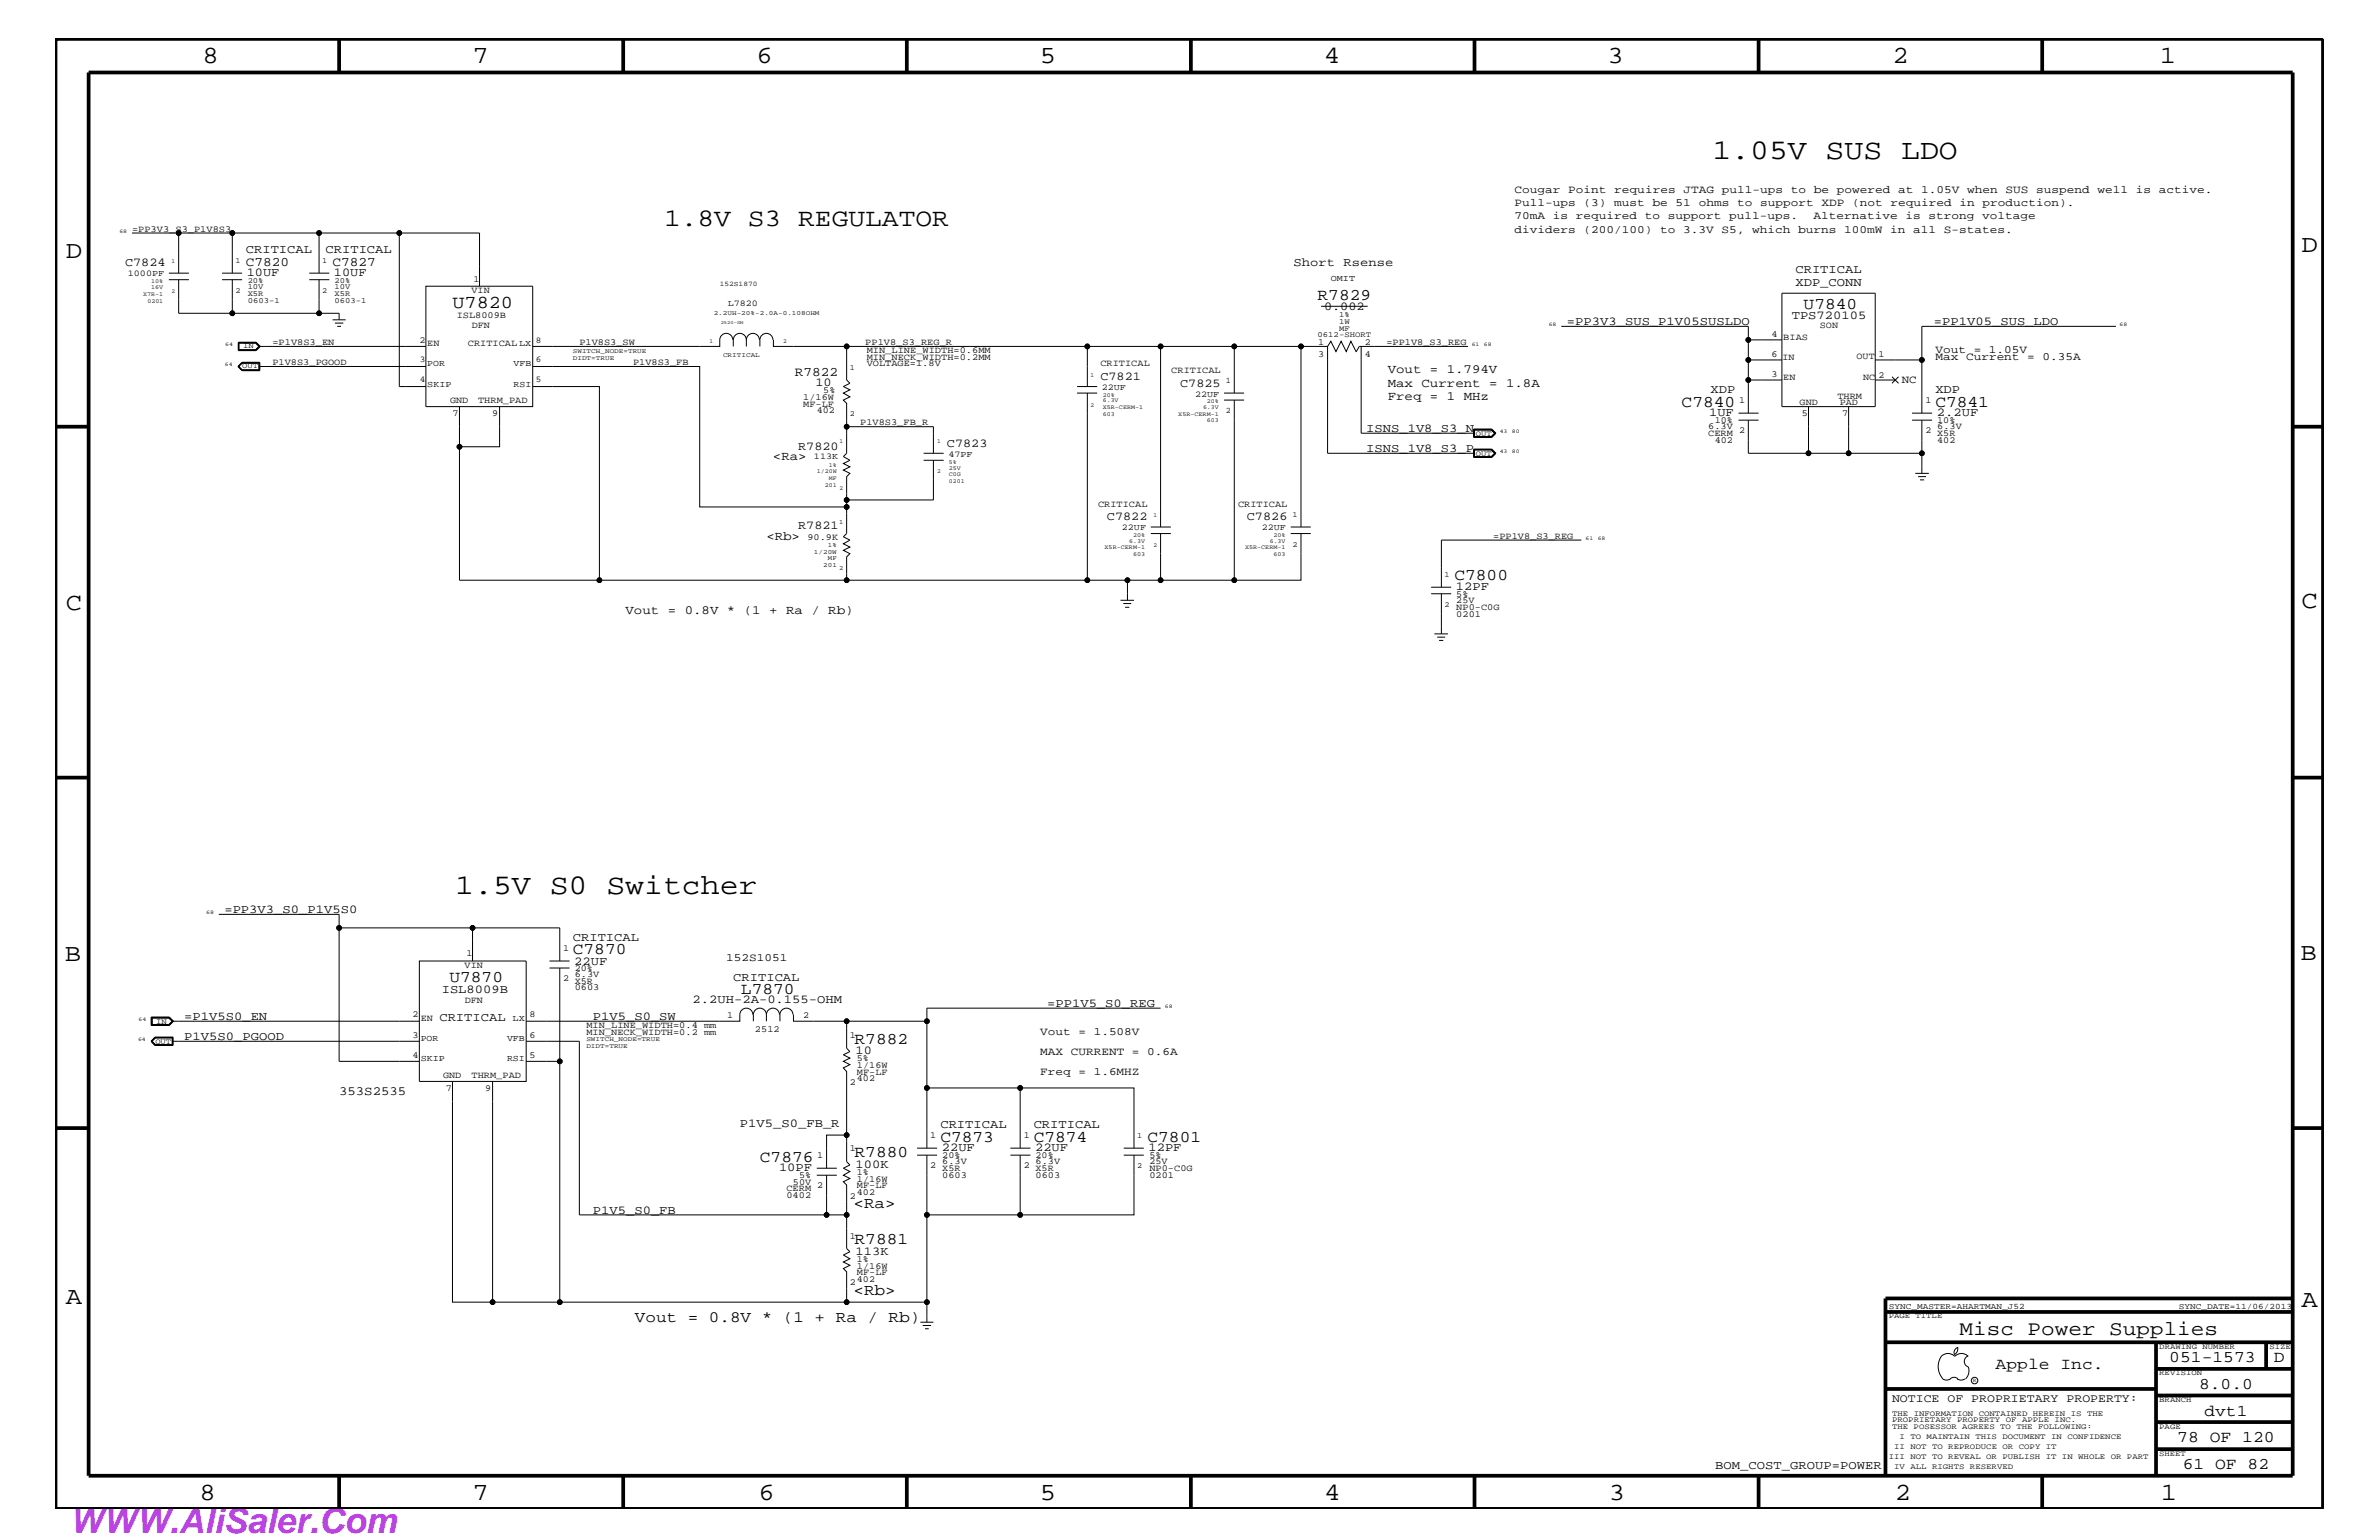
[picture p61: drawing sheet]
<svg xmlns="http://www.w3.org/2000/svg" width="432mm" height="279mm" viewBox="0 0 432 279" stroke-linecap="round" stroke-linejoin="round" font-family="sans-serif">
<defs><g id="words">
<text font-size="6.3" fill="#bd42e3" x="12.7" y="278.1">WWW.AliSaler.Com</text>
<g font-size="5.2">
<text x="310.8" y="28.9">1.05V SUS LDO</text>
<text x="82.6" y="162.2">1.5V S0 Switcher</text>
</g>
<text font-size="4.6" x="120.5" y="41">1.8V S3 REGULATOR</text>
<g font-size="4.5">
<text x="36.7" y="11.5">8</text>
<text x="85.8" y="11.5">7</text>
<text x="137.3" y="11.5">6</text>
<text x="188.7" y="11.5">5</text>
<text x="240.3" y="11.5">4</text>
<text x="291.8" y="11.5">3</text>
<text x="343.5" y="11.5">2</text>
<text x="392" y="11.5">1</text>
<text x="11.9" y="46.8">D</text>
<text x="417.7" y="45.7">D</text>
<text x="11.9" y="110.6">C</text>
<text x="417.7" y="110.4">C</text>
<text x="11.8" y="174.3">B</text>
<text x="417.6" y="174.2">B</text>
<text x="11.9" y="236.7">A</text>
<text x="417.7" y="237.1">A</text>
<text x="36.2" y="272.1">8</text>
<text x="85.8" y="272.1">7</text>
<text x="137.7" y="272.1">6</text>
<text x="188.7" y="272.1">5</text>
<text x="240.4" y="272.1">4</text>
<text x="292" y="272.1">3</text>
<text x="343.9" y="272.1">2</text>
<text x="392.2" y="272.1">1</text>
</g>
<text font-size="3.7" x="355.7" y="242.3">Misc Power Supplies</text>
<text font-size="3.3" x="82.1" y="55.8">U7820</text>
<g font-size="3">
<text x="239.1" y="54.5">R7829</text>
<text x="327.4" y="56.1">U7840</text>
<text x="305.2" y="73.8">C7840</text>
<text x="351.3" y="73.8">C7841</text>
<text x="264" y="105.3">C7800</text>
<text x="104" y="173.2">C7870</text>
<text x="81.6" y="178.3">U7870</text>
<text x="134.5" y="180.4">L7870</text>
<text x="155.1" y="189.4">R7882</text>
<text x="170.7" y="207.1">C7873</text>
<text x="187.6" y="207.1">C7874</text>
<text x="208.3" y="207.1">C7801</text>
<text x="137.9" y="210.8">C7876</text>
<text x="155.1" y="210">R7880</text>
<text x="155.1" y="225.7">R7881</text>
<text x="362.2" y="248.4">Apple Inc.</text>
<text x="393.7" y="247.1">051-1573</text>
<text x="399.2" y="252">8.0.0</text>
<text x="412.7" y="247.1">D</text>
<text x="400.1" y="256.8">dvt1</text>
<text x="395.2" y="261.6">78 OF 120</text>
<text x="396.2" y="266.6">61 OF 82</text>
</g>
<g font-size="2.9">
<text x="154.9" y="219.2">&lt;Ra&gt;</text>
<text x="115.2" y="239.9">Vout = 0.8V * (1 + Ra / Rb)</text>
<text x="154.9" y="235">&lt;Rb&gt;</text>
</g>
<g font-size="2.4">
<text x="44.6" y="48.3">C7820</text>
<text x="60.4" y="48.3">C7827</text>
<text x="144.3" y="68.2">R7822</text>
</g>
<g font-size="2.3">
<text x="251.9" y="70.1">Max Current = 1.8A</text>
<text x="251.9" y="67.7">Vout = 1.794V</text>
<text x="251.9" y="72.6">Freq = 1 MHz</text>
<text x="140.3" y="83.5">&lt;Ra&gt;</text>
<text x="139.1" y="98">&lt;Rb&gt;</text>
<text x="113.5" y="111.4">Vout = 0.8V * (1 + Ra / Rb)</text>
<text x="61.6" y="198.7">353S2535</text>
</g>
<g font-size="2.2">
<text x="44.6" y="45.9">CRITICAL</text>
<text x="59.1" y="45.9">CRITICAL</text>
<text x="22.7" y="48.3">C7824</text>
<text x="44.8" y="50.2">10UF</text>
<text x="60.6" y="50.2">10UF</text>
<text x="234.8" y="48.3">Short Rsense</text>
<text x="325.9" y="49.6">CRITICAL</text>
<text x="325.9" y="51.9">XDP_CONN</text>
<text x="240.3" y="56.2">0.002</text>
<text x="284.4" y="59">=PP3V3_SUS_P1V05SUSLDO</text>
<text x="325.2" y="57.9">TPS720105</text>
<text x="351" y="59">=PP1V05_SUS_LDO</text>
<text x="148" y="70">10</text>
<text x="199.7" y="68.9">C7821</text>
<text x="214.2" y="70.1">C7825</text>
<text x="310.5" y="71.3">XDP</text>
<text x="351.3" y="71.3">XDP</text>
<text x="310.2" y="75.6">1UF</text>
<text x="351.5" y="75.6">2.2UF</text>
<text x="144.9" y="81.6">R7820</text>
<text x="171.9" y="81.1">C7823</text>
<text x="248" y="78.3">ISNS_1V8_S3_N</text>
<text x="248" y="82">ISNS_1V8_S3_P</text>
<text x="200.9" y="94.3">C7822</text>
<text x="226.3" y="94.3">C7826</text>
<text x="144.9" y="96">R7821</text>
<text x="264.2" y="107.1">12PF</text>
<text x="40.7" y="165.6">=PP3V3_S0_P1V5S0</text>
<text x="104" y="170.7">CRITICAL</text>
<text x="104.2" y="175">22UF</text>
<text x="133.1" y="178">CRITICAL</text>
<text x="33.4" y="185">=P1V5S0_EN</text>
<text x="79.8" y="185.3">CRITICAL</text>
<text x="80.2" y="180.1">ISL8009B</text>
<text x="107.6" y="185">P1V5_S0_SW</text>
<text x="125.7" y="182.1">2.2UH-2A-0.155-OHM</text>
<text x="190.1" y="182.7">=PP1V5_S0_REG</text>
<text x="33.4" y="188.7">P1V5S0_PGOOD</text>
<text x="155.3" y="191.2">10</text>
<text x="134.3" y="204.4">P1V5_S0_FB_R</text>
<text x="170.7" y="204.7">CRITICAL</text>
<text x="170.9" y="208.9">22UF</text>
<text x="187.6" y="204.7">CRITICAL</text>
<text x="187.9" y="208.9">22UF</text>
<text x="208.4" y="208.9">12PF</text>
<text x="141.4" y="212.5">10PF</text>
<text x="155.3" y="211.9">100K</text>
<text x="107.6" y="220.2">P1V5_S0_FB</text>
<text x="155.3" y="227.6">113K</text>
<text x="311.3" y="266.6">BOM_COST_GROUP=POWER</text>
</g>
<text font-size="2.1" x="343.4" y="254.4">NOTICE OF PROPRIETARY PROPERTY:</text>
<g font-size="2">
<text x="274.9" y="35">Cougar Point requires JTAG pull-ups to be powered at 1.05V when SUS suspend well is active.</text>
<text x="274.9" y="37.4">Pull-ups (3) must be 51 ohms to support XDP (not required in production).</text>
<text x="274.9" y="39.8">70mA is required to support pull-ups.</text>
<text x="329.2" y="39.8">Alternative is strong voltage</text>
<text x="274.9" y="42.3">dividers (200/100) to 3.3V S5, which burns 100mW in all S-states.</text>
<text x="351.3" y="65.3">Max Current = 0.35A</text>
<text x="351.3" y="64">Vout = 1.05V</text>
<text x="345.2" y="69.5">NC</text>
<text x="131.8" y="174.4">152S1051</text>
<text x="188.8" y="187.7">Vout = 1.508V</text>
<text x="188.8" y="191.4">MAX CURRENT = 0.6A</text>
<text x="188.8" y="195">Freq = 1.6MHZ</text>
</g>
<g font-size="1.7">
<text x="24" y="42">=PP3V3_S3_P1V8S3</text>
<text x="85.6" y="53.2">VIN</text>
<text x="85.9" y="51.1">1</text>
<text x="82.9" y="57.7">ISL8009B</text>
<text x="85.6" y="59.5">DFN</text>
<text x="330.3" y="59.5">SON</text>
<text x="49.4" y="62.6">=P1V8S3_EN</text>
<text x="76.1" y="62.2">2</text>
<text x="77.6" y="62.9">EN</text>
<text x="84.9" y="62.9">CRITICAL LX</text>
<text x="105.2" y="62.6">P1V8S3_SW</text>
<text x="157.1" y="62.6">PP1V8_S3_REG_R</text>
<text x="157.3" y="64">MIN_LINE_WIDTH=0.6MM</text>
<text x="157.3" y="65.3">MIN_NECK_WIDTH=0.2MM</text>
<text x="239.3" y="62.5">1</text>
<text x="239.3" y="64.8">3</text>
<text x="247.7" y="62.5">2</text>
<text x="247.7" y="64.8">4</text>
<text x="251.6" y="62.6">=PP1V8_S3_REG</text>
<text x="321.6" y="61.2">4</text>
<text x="321.6" y="64.8">6</text>
<text x="323.5" y="65.3">IN</text>
<text x="323.7" y="61.7">BIAS</text>
<text x="337" y="65.2">OUT</text>
<text x="341" y="64.7">1</text>
<text x="49.4" y="66.2">P1V8S3_PGOOD</text>
<text x="114.9" y="66.2">P1V8S3_FB</text>
<text x="149.4" y="71.3">5%</text>
<text x="157.3" y="66.5">VOLTAGE=1.8V</text>
<text x="199.7" y="66.5">CRITICAL</text>
<text x="212.6" y="67.7">CRITICAL</text>
<text x="321.6" y="68.4">3</text>
<text x="323.7" y="68.9">EN</text>
<text x="338.2" y="68.9">NC</text>
<text x="341" y="68.5">2</text>
<text x="81.7" y="73.2">GND</text>
<text x="82.1" y="75.5">7</text>
<text x="86.8" y="73.2">THRM_PAD</text>
<text x="89.3" y="75.5">9</text>
<text x="145.8" y="73.8">MF-LF</text>
<text x="145.8" y="72.6">1/16W</text>
<text x="148.3" y="75">402</text>
<text x="156.1" y="77.2">P1V8S3_FB_R</text>
<text x="310" y="77.9">6.3V</text>
<text x="311.2" y="76.8">10%</text>
<text x="315.6" y="73.2">1</text>
<text x="326.6" y="73.5">GND</text>
<text x="327.1" y="75.5">5</text>
<text x="333.5" y="72.3">THRM</text>
<text x="333.9" y="73.5">PAD</text>
<text x="334.3" y="75.5">7</text>
<text x="349.5" y="73.2">1</text>
<text x="351.6" y="76.8">10%</text>
<text x="351.6" y="77.9">6.3V</text>
<text x="310" y="79.1">CERM</text>
<text x="311.2" y="80.3">402</text>
<text x="315.6" y="78.6">2</text>
<text x="349.5" y="78.6">2</text>
<text x="351.6" y="79.1">X5R</text>
<text x="351.6" y="80.3">402</text>
<text x="199.3" y="92">CRITICAL</text>
<text x="224.7" y="92">CRITICAL</text>
<text x="146.6" y="97.9">90.9K</text>
<text x="271" y="97.7">=PP1V8_S3_REG</text>
<text x="264.3" y="111.9">0201</text>
<text x="264.3" y="110.6">NP0-C0G</text>
<text x="264.3" y="109.4">25V</text>
<text x="264.3" y="108.3">5%</text>
<text x="84.7" y="173.5">1</text>
<text x="102.2" y="172.6">1</text>
<text x="84.3" y="175.6">VIN</text>
<text x="102.2" y="178">2</text>
<text x="104.3" y="177.3">6.3V</text>
<text x="104.3" y="176.2">20%</text>
<text x="104.3" y="179.7">0603</text>
<text x="104.3" y="178.5">X5R</text>
<text x="74.8" y="184.6">2</text>
<text x="76.4" y="185.3">EN</text>
<text x="84.4" y="182.1">DFN</text>
<text x="96.1" y="184.6">8</text>
<text x="132" y="184.7">1</text>
<text x="145.8" y="184.7">2</text>
<text x="74.8" y="188.2">3</text>
<text x="74.8" y="191.9">4</text>
<text x="96.1" y="191.9">5</text>
<text x="96.1" y="188.2">6</text>
<text x="106.4" y="187.7">MIN_NECK_WIDTH=0.2 mm</text>
<text x="106.4" y="186.5">MIN_LINE_WIDTH=0.4 mm</text>
<text x="137" y="187.2">2512</text>
<text x="154.3" y="188.3">1</text>
<text x="80.4" y="195.6">GND</text>
<text x="80.9" y="197.9">7</text>
<text x="85.6" y="195.6">THRM_PAD</text>
<text x="88.1" y="197.9">9</text>
<text x="154.3" y="196.8">2</text>
<text x="155.5" y="193.7">1/16W</text>
<text x="155.5" y="192.6">5%</text>
<text x="155.5" y="196.2">402</text>
<text x="155.5" y="195">MF-LF</text>
<text x="154.3" y="208.9">1</text>
<text x="168.8" y="206.5">1</text>
<text x="185.8" y="206.5">1</text>
<text x="143.9" y="214.9">50V</text>
<text x="145" y="213.8">5%</text>
<text x="148.3" y="210.2">1</text>
<text x="148.3" y="215.6">2</text>
<text x="155.5" y="213.2">1%</text>
<text x="155.5" y="215.6">MF-LF</text>
<text x="155.5" y="214.4">1/16W</text>
<text x="168.8" y="211.9">2</text>
<text x="171" y="211.3">6.3V</text>
<text x="171" y="210.2">20%</text>
<text x="171" y="213.6">0603</text>
<text x="171" y="212.5">X5R</text>
<text x="185.8" y="211.9">2</text>
<text x="188" y="213.6">0603</text>
<text x="188" y="211.3">6.3V</text>
<text x="188" y="210.2">20%</text>
<text x="188" y="212.5">X5R</text>
<text x="208.6" y="210.2">5%</text>
<text x="208.6" y="212.5">NP0-C0G</text>
<text x="208.6" y="211.3">25V</text>
<text x="208.6" y="213.6">0201</text>
<text x="142.7" y="217.3">0402</text>
<text x="142.7" y="216.1">CERM</text>
<text x="154.3" y="217.5">2</text>
<text x="155.5" y="216.9">402</text>
<text x="154.3" y="224.7">1</text>
<text x="154.3" y="233.2">2</text>
<text x="155.5" y="230.2">1/16W</text>
<text x="155.5" y="229">1%</text>
<text x="155.5" y="232.6">402</text>
<text x="155.5" y="231.3">MF-LF</text>
</g>
<g font-size="1.6">
<text x="23.2" y="50.2">1000PF</text>
<text x="241.6" y="50.9">OMIT</text>
<text x="132.1" y="55.5">L7820</text>
<text x="76.2" y="65.7">3</text>
<text x="97.3" y="62.2">8</text>
<text x="97.3" y="65.7">6</text>
<text x="76.2" y="69.4">4</text>
<text x="77.6" y="66.5">POR</text>
<text x="77.6" y="70.1">SKIP</text>
<text x="93.2" y="66.5">VFB</text>
<text x="93.2" y="70.1">RSI</text>
<text x="97.3" y="69.4">5</text>
<text x="200" y="70.7">22UF</text>
<text x="216.9" y="72">22UF</text>
<text x="147.7" y="83.3">113K</text>
<text x="172.1" y="82.8">47PF</text>
<text x="203.6" y="96.2">22UF</text>
<text x="229" y="96.2">22UF</text>
<text x="93" y="185.3">LX</text>
<text x="76.4" y="188.9">POR</text>
<text x="92" y="188.9">VFB</text>
<text x="76.4" y="192.6">SKIP</text>
<text x="92" y="192.6">RSI</text>
</g>
<g font-size="1.5">
<text x="222.5" y="69.5">1</text>
<text x="222.5" y="75">2</text>
<text x="342.8" y="237.4">SYNC_MASTER=AHARTMAN_J52</text>
<text x="395.5" y="237.4">SYNC_DATE=11/06/2013</text>
</g>
<g font-size="1.4">
<text x="42.8" y="47.7">1</text>
<text x="58.5" y="47.7">1</text>
<text x="42.8" y="53.2">2</text>
<text x="45" y="53.6">X5R</text>
<text x="45" y="52.4">10V</text>
<text x="45" y="51.3">20%</text>
<text x="58.5" y="53.2">2</text>
<text x="60.7" y="53.6">X5R</text>
<text x="60.7" y="52.4">10V</text>
<text x="60.7" y="51.3">20%</text>
<text x="45" y="54.9">0603-1</text>
<text x="60.7" y="54.9">0603-1</text>
<text x="243" y="58.7">1W</text>
<text x="243" y="60">MF</text>
<text x="243" y="57.5">1%</text>
<text x="44.1" y="63.2">IN</text>
<text x="239.1" y="61.2">0612-SHORT</text>
<text x="43.9" y="66.8">OUT</text>
<text x="154.3" y="67.1">1</text>
<text x="154.3" y="75.6">2</text>
<text x="267.9" y="79">OUT</text>
<text x="267.9" y="82.7">OUT</text>
<text x="234.6" y="93.8">1</text>
<text x="234.6" y="99.3">2</text>
<text x="262.2" y="104.7">1</text>
<text x="262.2" y="110.2">2</text>
<text x="28.4" y="185.7">IN</text>
<text x="28.2" y="189.3">OUT</text>
<text x="206.4" y="206.5">1</text>
<text x="206.4" y="211.9">2</text>
<text x="342.8" y="239.2">PAGE TITLE</text>
<text x="391.9" y="244.7">DRAWING NUMBER</text>
<text x="411.9" y="244.7">SIZE</text>
<text x="391.9" y="249.5">REVISION</text>
<text x="343.4" y="256.8">THE INFORMATION CONTAINED HEREIN IS THE</text>
<text x="391.9" y="254.4">BRANCH</text>
<text x="343.4" y="258">PROPRIETARY PROPERTY OF APPLE INC.</text>
<text x="343.4" y="259.3">THE POSESSOR AGREES TO THE FOLLOWING:</text>
<text x="343.8" y="262.9">II NOT TO REPRODUCE OR COPY IT</text>
<text x="344.8" y="261.1">I TO MAINTAIN THIS DOCUMENT IN CONFIDENCE</text>
<text x="391.9" y="259.3">PAGE</text>
<text x="342.8" y="264.7">III NOT TO REVEAL OR PUBLISH IT IN WHOLE OR PART</text>
<text x="343.8" y="266.6">IV ALL RIGHTS RESERVED</text>
<text x="391.9" y="264.1">SHEET</text>
</g>
<text font-size="1.3" x="130.6" y="51.9">152S1870</text>
<g font-size="1.2">
<text x="129.5" y="57.2">2.2UH-20%-2.0A-0.108OHM</text>
<text x="104" y="65.3">DIDT=TRUE</text>
<text x="104" y="64">SWITCH_NODE=TRUE</text>
<text x="131.2" y="64.7">CRITICAL</text>
<text x="152.3" y="95">1</text>
<text x="147.7" y="100.4">1/20W</text>
<text x="150.3" y="99.3">1%</text>
<text x="150.3" y="101.6">MF</text>
<text x="149.4" y="102.9">201</text>
<text x="152.3" y="103.5">2</text>
<text x="106.4" y="188.9">SWITCH_NODE=TRUE</text>
<text x="106.4" y="190.2">DIDT=TRUE</text>
</g>
<g font-size="1.1">
<text x="31.2" y="47.7">1</text>
<text x="26" y="53.6">X7R-1</text>
<text x="27.4" y="52.4">16V</text>
<text x="27.4" y="51.3">10%</text>
<text x="31.2" y="53.2">2</text>
<text x="26.8" y="54.9">0201</text>
<text x="128.8" y="62.3">1</text>
<text x="142.2" y="62.3">2</text>
<text x="198" y="68.4">1</text>
<text x="200.2" y="72">20%</text>
<text x="198" y="73.8">2</text>
<text x="200.2" y="75.5">603</text>
<text x="200.2" y="74.3">X5R-CERM-1</text>
<text x="200.2" y="73">6.3V</text>
<text x="213.9" y="75.5">X5R-CERM-1</text>
<text x="218.4" y="74.3">6.3V</text>
<text x="219" y="76.7">603</text>
<text x="219" y="73.2">20%</text>
<text x="152.4" y="80.5">1</text>
<text x="170.1" y="80.5">1</text>
<text x="148.3" y="85.9">1/20W</text>
<text x="149.7" y="88.3">201</text>
<text x="150.5" y="84.7">1%</text>
<text x="150.5" y="87.1">MF</text>
<text x="152.4" y="88.9">2</text>
<text x="170.1" y="85.9">2</text>
<text x="172.2" y="86.4">C0G</text>
<text x="172.2" y="84.1">5%</text>
<text x="172.2" y="85.2">25V</text>
<text x="172.2" y="87.6">0201</text>
<text x="209.4" y="93.8">1</text>
<text x="200.5" y="99.7">X5R-CERM-1</text>
<text x="205" y="98.5">6.3V</text>
<text x="205.7" y="97.4">20%</text>
<text x="205.7" y="101">603</text>
<text x="209.4" y="99.3">2</text>
<text x="226" y="99.7">X5R-CERM-1</text>
<text x="230.5" y="98.5">6.3V</text>
<text x="231.1" y="97.4">20%</text>
<text x="231.1" y="101">603</text>
</g>
<g font-size="1">
<text x="21.7" y="42.3">68</text>
<text x="281.1" y="59.2">68</text>
<text x="384.7" y="59.2">68</text>
<text x="40.9" y="62.9">64</text>
<text x="267.1" y="62.9">61</text>
<text x="269.3" y="62.9">68</text>
<text x="40.8" y="66.5">64</text>
<text x="272.2" y="78.6">43</text>
<text x="272.2" y="82.2">43</text>
<text x="274.4" y="78.6">80</text>
<text x="274.4" y="82.2">80</text>
<text x="287.8" y="98">61</text>
<text x="290" y="98">68</text>
<text x="37.4" y="165.9">68</text>
<text x="25.1" y="185.3">64</text>
<text x="211.4" y="182.9">68</text>
<text x="25.1" y="188.9">64</text>
<text x="358.1" y="250.7">R</text>
</g>
<text font-size=".8" x="130.8" y="58.7">2520-SM</text>
</g></defs>
<g fill="none" stroke="#000" stroke-width=".18">
<path d="M24 42.3h8.4v7.3M30.6 49.6h3.7M30.6 50.7h3.7M32.4 42.3h9.8M32.4 50.7v6.1h9.8M40.3 50.7h3.6M40.3 49.6h3.6M42.2 50.7v6.1h15.7M42.2 49.6v-7.3h15.7v7.3M56.1 49.6h3.7M56.1 50.7h3.7M57.9 42.3h29.1v9.6"/>
<path d="M57.9 50.7v6.1h3.7v1.2M60.4 58h2.3M60.8 58.6h1.5M61.2 59.2h.7M72.5 42.3v27.8h4.8M77.3 51.9h19.4v21.9h-19.4zM239.8 55.6h8.4M283.4 59.2h33.9v2.5M323.4 53.2h17v20.6h-17zM384 59.2h-35.2v15.8M43.3 62.1h3.2l.7 .8-.7 .7h-3.2zM43.3 62.2h3.2l.7 .7-.7 .6h-3.2"/>
<path d="M43.3 66.5l.6-.7h3.2v1.4h-3.2zM43.3 62.2v1.3M43.3 66.5l.6-.6h3.1v1.2h-3.1zM43.3 62.3h3.1l.6 .6M43.9 65.7h3.3v1.6h-3.3l-.7-.8zM46.4 62.2l.7 .7-.7 .6M47 62.9h30.3M47 66.5h30.3M47 62.9l-.6 .5h-3.1M83.4 73.8v7.3h7.3v-7.3M96.7 66.5h30.3v25.5h26.7v4.8l-.6 .6 1.2 .6-1.2 .7 1.2 .6-1.2 .6 1.2 .5-.6 .6v4.3h43.7M96.7 70.1h12.1v35.2h-25.4v-24.2"/>
<path d="M133 61.7a1.19 1.19 0 0 0-1.2-1.2 1.19 1.19 0 0 0-1.2 1.2v1.2h-33.9M135.5 61.7a1.19 1.19 0 0 0-1.2-1.2 1.19 1.19 0 0 0-1.2 1.2v1.2M135.5 61.7v1.2M135.5 61.7a1.19 1.19 0 0 1 1.2-1.2 1.19 1.19 0 0 1 1.1 1.2M140.3 61.7a1.19 1.19 0 0 0-1.2-1.2 1.19 1.19 0 0 0-1.2 1.2v1.2M140.4 61.7v1.2h13.3v6l.6 .6-1.2 .6 1.2 .6-1.2 .6 1.2 .7-1.2 .6 .6 .6v9l-.6 .6 1.2 .7-1.2 .6 1.2 .6-1.2 .6 1.2 .6-.6 .6v5.5M153.7 62.9h57M153.7 77.4h15.7v4.8M195.5 71.3h3.6M195.5 70.1h3.6M197.4 71.3v34h7.2M197.4 62.9v7.2"/>
<path d="M222.2 71.3h3.6M222.2 72.6h3.6M224 72.6v32.7h-13.3v-8.5M224 62.9h-13.3v32.7M236.1 62.9h-12.1v8.4M241 62.9v19.3h26.6M246.1 63.8l-.9-1.9-.9 1.9-.9-1.9-.9 1.9-.9-1.9-.6 1h-4.9v32.7M247.1 62.9v15.7h20.5M266.4 62.9h-19.7l-.6 1M267.5 77.8h3.3l.7 .8-.7 .8h-3.3zM267.5 79.4v-1.5h3.2l.7 .7-.7 .8M267.6 78h3.1l.7 .6-.7 .7h-3.1z"/>
<path d="M270.7 78l.6 .6-.6 .6h-3.1M315.6 76.2h3.6M315.6 75h3.6M317.3 76.2v6h11M323.4 68.9h-6.1v6.1M323.4 65.3h-6.1v3.6M323.4 61.7h-6.1v3.6M328.3 73.8v8.4h7.2M335.5 73.8v8.4M340.4 68.9h3.6M340.4 65.3h8.4M343.4 68.4l1.2 1.1"/>
<path d="M344.6 68.4l-1.2 1.1M347 75h3.7M347 76.2h3.7M348.8 76.2v9.7M167.6 82.2h3.7M167.6 83.5h3.7M169.4 83.5v7.2h-15.7M208.9 96.8h3.6M208.9 95.6h3.6M234.3 96.8h3.6M234.3 95.6h3.6M236.1 96.8v8.5h-12.1"/>
<path d="M267.5 81.5h3.3l.7 .7-.7 .8h-3.3zM267.6 81.6h3.1l.6 .6-.6 .6h-3.1M270.7 81.6h-3.2v1.4M270.7 81.6l.7 .6-.7 .8M270.7 81.6l.7 .6-.7 .7h-3.1v-1.3M287 98h-25.4v8.5M335.5 82.2h13.3M347.6 85.9h2.5M348.1 86.5h1.5M348.5 87.1h.8M108.8 105.3h44.9M203.4 108.9h2.4"/>
<path d="M203.9 109.5h1.4M204.2 110.2h.8M204.6 105.3v3.6M204.6 105.3h6.1M259.8 106.5h3.6M259.8 107.7h3.6M260.4 115h2.4M260.9 115.6h1.4M261.2 116.2h.8M261.6 107.7v7.3M39.7 165.9h21.9v26.7h14.5M61.6 168.3h24.2v6.1"/>
<path d="M76.1 174.4h19.4v21.8h-19.4zM85.8 168.3h15.8v6.1M99.7 175.6h3.7M99.7 174.4h3.7M101.6 175.6v17h-6.1M27.4 188.9l.8 .8M27.4 184.5h3.3l.8 .8-.8 .7h-3.3zM27.5 186v-1.4h3.1l.8 .7-.8 .7M27.6 184.7h3l.7 .6-.7 .7h-3zM27.6 188.9l.6-.6h3v1.2h-3zM28.1 188.2h3.3v1.5h-3.3l-.7-.8zM28.2 188.2l-.7 .7 .7 .7h3.1"/>
<path d="M28.2 188.2l-.8 .7M28.2 188.2h3.1v1.5M30.6 184.7l.6 .6M31.2 185.3l-.6 .6h-3M31.2 188.9h44.9M31.2 185.3h44.9M82.1 196.2v40h7.3M89.4 196.2v40h64.3M95.5 188.9h9.7v31.5h44.8M101.6 192.6v43.6M136.7 184.1a1.19 1.19 0 0 0-1.2-1.2 1.19 1.19 0 0 0-1.2 1.2v1.2h-38.8M139.1 184.1a1.19 1.19 0 0 1 1.2-1.2 1.19 1.19 0 0 1 1.2 1.2"/>
<path d="M139.1 184.1a1.19 1.19 0 0 0-1.2-1.2 1.19 1.19 0 0 0-1.2 1.2v1.2M139.1 184.1v1.2M143.9 184.1a1.19 1.19 0 0 0-1.2-1.2 1.19 1.19 0 0 0-1.1 1.2v1.2M144 184.1v1.2h24.2M153.7 185.3v4.9l.6 .6-1.2 .6 1.2 .6-1.2 .6 1.2 .6-1.2 .5 .6 .7v11.5M168.2 185.3v12.1h17v10.9M168.2 197.4v10.9M185.2 197.4h20.6v10.9M210.7 182.9h-42.5v2.4M148.3 213.2h3.6M148.3 211.9h3.6M150 211.9v-6h3.7v4.9l.6 .6-1.2 .5 1.2 .6-1.2 .7 1.2 .6-1.2 .6 .6 .6v11.5l.6 .6-1.2 .6 1.2 .7-1.2 .6 1.2 .6-1.2 .6 .6 .5v5.5"/>
<path d="M150 213.2v7.2h3.7M166.5 208.3h3.6M166.5 209.6h3.6M168.2 209.6v10.8h17v-10.8M183.4 208.3h3.6M183.4 209.6h3.6M204 209.6h3.6M204 208.3h3.6M205.8 209.6v10.8h-20.6M153.7 236.2h14.5M167 239.9h2.4M168.2 220.4v19.5"/>
<path d="M167.5 240.5h1.5M167.9 241.1h.7M352.3 246.1a1.72 1.72 0 0 1 2.5 0 1.69 1.69 0 0 1 2.4 0M352.4 246a3.2 3.2 0 0 0 .4 4.3l.8 .1 .4-.2M354 250.2l.7-.3 .7 .3M355.2 250.2l.7 .2 .7-.2M355.3 244.4v.3a1.18 1.18 0 0 1-.6 1.1M355.4 244.4a.99 .99 0 0 0-.6 1.4M357.2 246a1.04 1.04 0 0 0-.7 1 1.04 1.04 0 0 0 .7 1M357.3 248l.1 .7a2.11 2.11 0 0 1-.6 1.5"/>
<circle cx="32.4" cy="42.3" r=".42"/>
<circle cx="42.2" cy="42.3" r=".42"/>
<circle cx="42.2" cy="56.8" r=".42"/>
<circle cx="57.9" cy="42.3" r=".42"/>
<circle cx="57.9" cy="56.8" r=".42"/>
<circle cx="72.5" cy="42.3" r=".42"/>
<circle cx="153.7" cy="77.4" r=".42"/>
<circle cx="153.7" cy="62.9" r=".42"/>
<circle cx="197.4" cy="62.9" r=".42"/>
<circle cx="210.7" cy="62.9" r=".42"/>
<circle cx="224" cy="62.9" r=".42"/>
<circle cx="236.1" cy="62.9" r=".42"/>
<circle cx="317.3" cy="65.3" r=".42"/>
<circle cx="317.3" cy="68.9" r=".42"/>
<circle cx="317.3" cy="61.7" r=".42"/>
<circle cx="348.8" cy="65.3" r=".42"/>
<circle cx="83.4" cy="81.1" r=".42"/>
<circle cx="153.7" cy="92" r=".42"/>
<circle cx="153.7" cy="90.7" r=".42"/>
<circle cx="328.3" cy="82.2" r=".42"/>
<circle cx="335.5" cy="82.2" r=".42"/>
<circle cx="348.8" cy="82.2" r=".42"/>
<circle cx="108.8" cy="105.3" r=".42"/>
<circle cx="153.7" cy="105.3" r=".42"/>
<circle cx="197.4" cy="105.3" r=".42"/>
<circle cx="204.6" cy="105.3" r=".42"/>
<circle cx="210.7" cy="105.3" r=".42"/>
<circle cx="224" cy="105.3" r=".42"/>
<circle cx="61.6" cy="168.3" r=".42"/>
<circle cx="85.8" cy="168.3" r=".42"/>
<circle cx="101.6" cy="192.6" r=".42"/>
<circle cx="153.7" cy="185.3" r=".42"/>
<circle cx="168.2" cy="197.4" r=".42"/>
<circle cx="168.2" cy="185.3" r=".42"/>
<circle cx="185.2" cy="197.4" r=".42"/>
<circle cx="153.7" cy="205.9" r=".42"/>
<circle cx="89.4" cy="236.2" r=".42"/>
<circle cx="101.6" cy="236.2" r=".42"/>
<circle cx="150" cy="220.4" r=".42"/>
<circle cx="153.7" cy="220.4" r=".42"/>
<circle cx="153.7" cy="236.2" r=".42"/>
<circle cx="168.2" cy="236.2" r=".42"/>
<circle cx="168.2" cy="220.4" r=".42"/>
<circle cx="185.2" cy="220.4" r=".42"/>
<circle cx="358.4" cy="250.5" r=".59"/>
</g>
<g fill="none" stroke="#000" stroke-width=".68" stroke-linecap="butt">
<path d="M10.1 7.1h411.5v266.7h-411.5zM16.1 13.2h400v254.5h-400zM61.6 7.1v6.1M113.1 7.1v6.1M164.6 7.1v6.1M216.2 7.1v6.1M267.6 7.1v6.1M319.2 7.1v6.1M370.7 7.1v6.1M10.1 77.4h6M416.1 77.4h5.5M10.1 141.1h6"/>
<path d="M416.1 141.1h5.5M10.1 204.7h6M416.1 204.7h5.5M342.2 238h73.9M416.1 235.6h-73.9v32.1M342.2 252h49.1M342.2 243.5h73.9M391.3 258h24.8M391.3 253.2h24.8M391.3 248.4h24.8M391.3 243.5v24.2M411.3 243.5v4.9"/>
<path d="M61.6 267.7v6.1M113.1 267.7v6.1M164.6 267.7v6.1M216.2 268v5.8M267.6 267.7v6.1M319.2 267.7v6.1M370.7 267.7v6.1M391.3 262.9h24.8"/>
</g>
<g fill="#000">
<circle cx="32.4" cy="42.3" r=".42"/>
<circle cx="42.2" cy="42.3" r=".42"/>
<circle cx="42.2" cy="56.8" r=".42"/>
<circle cx="57.9" cy="42.3" r=".42"/>
<circle cx="57.9" cy="56.8" r=".42"/>
<circle cx="72.5" cy="42.3" r=".42"/>
<circle cx="153.7" cy="62.9" r=".42"/>
<circle cx="153.7" cy="77.4" r=".42"/>
<circle cx="197.4" cy="62.9" r=".42"/>
<circle cx="210.7" cy="62.9" r=".42"/>
<circle cx="224" cy="62.9" r=".42"/>
<circle cx="236.1" cy="62.9" r=".42"/>
<circle cx="317.3" cy="65.3" r=".42"/>
<circle cx="317.3" cy="61.7" r=".42"/>
<circle cx="317.3" cy="68.9" r=".42"/>
<circle cx="348.8" cy="65.3" r=".42"/>
<circle cx="83.4" cy="81.1" r=".42"/>
<circle cx="153.7" cy="92" r=".42"/>
<circle cx="153.7" cy="90.7" r=".42"/>
<circle cx="328.3" cy="82.2" r=".42"/>
<circle cx="335.5" cy="82.2" r=".42"/>
<circle cx="348.8" cy="82.2" r=".42"/>
<circle cx="108.8" cy="105.3" r=".42"/>
<circle cx="153.7" cy="105.3" r=".42"/>
<circle cx="197.4" cy="105.3" r=".42"/>
<circle cx="204.6" cy="105.3" r=".42"/>
<circle cx="210.7" cy="105.3" r=".42"/>
<circle cx="224" cy="105.3" r=".42"/>
<circle cx="61.6" cy="168.3" r=".42"/>
<circle cx="85.8" cy="168.3" r=".42"/>
<circle cx="101.6" cy="192.6" r=".42"/>
<circle cx="153.7" cy="185.3" r=".42"/>
<circle cx="168.2" cy="197.4" r=".42"/>
<circle cx="168.2" cy="185.3" r=".42"/>
<circle cx="185.2" cy="197.4" r=".42"/>
<circle cx="153.7" cy="205.9" r=".42"/>
<circle cx="89.4" cy="236.2" r=".42"/>
<circle cx="101.6" cy="236.2" r=".42"/>
<circle cx="150" cy="220.4" r=".42"/>
<circle cx="153.7" cy="236.2" r=".42"/>
<circle cx="153.7" cy="220.4" r=".42"/>
<circle cx="168.2" cy="236.2" r=".42"/>
<circle cx="168.2" cy="220.4" r=".42"/>
<circle cx="185.2" cy="220.4" r=".42"/>
</g>
<use href="#words"/>
</svg>
